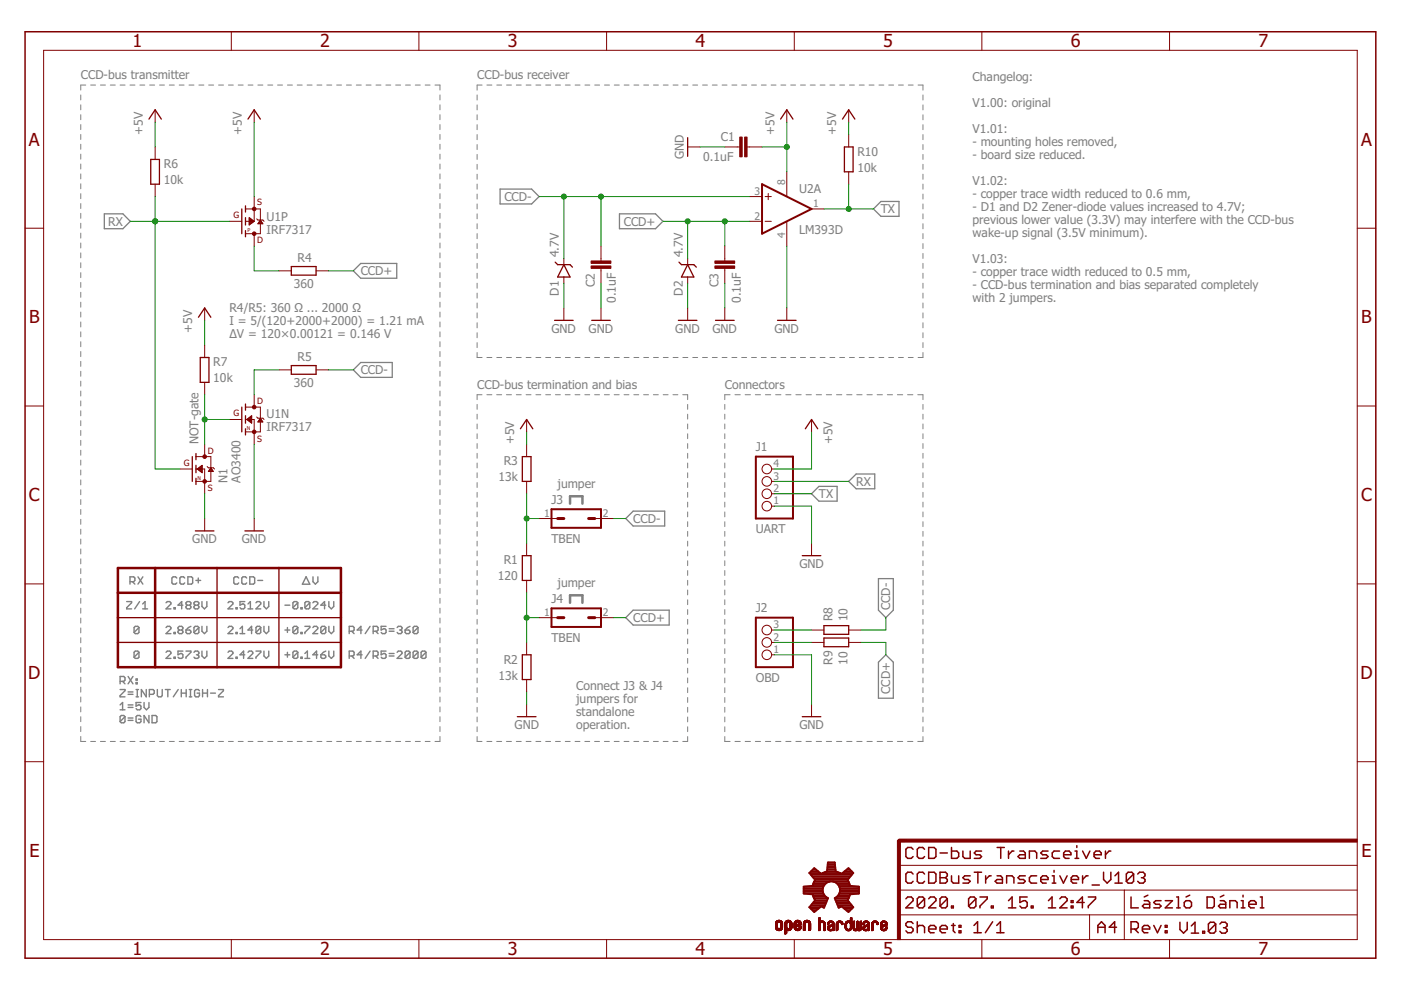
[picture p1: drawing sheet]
<svg xmlns="http://www.w3.org/2000/svg" width="297mm" height="210mm" viewBox="0 0 297 210" stroke-linecap="round" stroke-linejoin="round" font-family="sans-serif">
<defs><g id="words">
<g font-size="3.8" fill="#800000">
<text x="28.1" y="10">1</text>
<text x="67.9" y="10">2</text>
<text x="107.7" y="10">3</text>
<text x="147.5" y="10">4</text>
<text x="187.2" y="10">5</text>
<text x="227" y="10">6</text>
<text x="266.8" y="10">7</text>
<text x="6.1" y="30.9">A</text>
<text x="288.6" y="30.9">A</text>
<text x="6.2" y="68.6">B</text>
<text x="288.6" y="68.6">B</text>
<text x="6.1" y="106.3">C</text>
<text x="288.6" y="106.3">C</text>
<text x="6" y="144">D</text>
<text x="288.4" y="144">D</text>
<text x="6.2" y="181.7">E</text>
<text x="288.7" y="181.7">E</text>
<text x="28.1" y="202.5">1</text>
<text x="67.9" y="202.5">2</text>
<text x="107.7" y="202.5">3</text>
<text x="147.5" y="202.5">4</text>
<text x="187.2" y="202.5">5</text>
<text x="227" y="202.5">6</text>
<text x="266.8" y="202.5">7</text>
</g>
<g font-size="2.6" fill="#808080">
<text x="17.1" y="16.7">CCD-bus transmitter</text>
<text x="101.2" y="16.7">CCD-bus receiver</text>
<text x="206.2" y="17.3">Changelog:</text>
<text x="206.2" y="22.8">V1.00: original</text>
<text x="30.3" y="28.5" transform="rotate(-90 30.3 28.5)">+5V</text>
<text x="51.3" y="28.5" transform="rotate(-90 51.3 28.5)">+5V</text>
<text x="152.8" y="29.9">C1</text>
<text x="164.2" y="28.5" transform="rotate(-90 164.2 28.5)">+5V</text>
<text x="177.3" y="28.5" transform="rotate(-90 177.3 28.5)">+5V</text>
<text x="206.2" y="28.3">V1.01:</text>
<text x="34.7" y="35.6">R6</text>
<text x="145" y="33.7" transform="rotate(-90 145 33.7)">GND</text>
<text x="149.1" y="34.1">0.1uF</text>
<text x="181.8" y="33">R10</text>
<text x="206.2" y="31">- mounting holes removed,</text>
<text x="206.2" y="33.8">- board size reduced.</text>
<text x="34.7" y="39">10k</text>
<text x="169.4" y="41">U2A</text>
<text x="181.8" y="36.4">10k</text>
<text x="206.2" y="39.3">V1.02:</text>
<text x="22.9" y="47.8">RX</text>
<text x="56.5" y="46.8">U1P</text>
<text x="106.9" y="42.6">CCD-</text>
<text x="132.2" y="47.8">CCD+</text>
<text x="186.8" y="45.2">TX</text>
<text x="206.2" y="42">- copper trace width reduced to 0.6 mm,</text>
<text x="206.2" y="44.8">- D1 and D2 Zener-diode values increased to 4.7V;</text>
<text x="206.2" y="47.5">previous lower value (3.3V) may interfere with the CCD-bus</text>
<text x="56.5" y="49.5">IRF7317</text>
<text x="169.4" y="49.5">LM393D</text>
<text x="206.2" y="50.3">wake-up signal (3.5V minimum).</text>
<text x="63.1" y="55.6">R4</text>
<text x="76.5" y="58.3">CCD+</text>
<text x="118.5" y="54.5" transform="rotate(-90 118.5 54.5)">4.7V</text>
<text x="144.8" y="54.5" transform="rotate(-90 144.8 54.5)">4.7V</text>
<text x="206.2" y="55.8">V1.03:</text>
<text x="206.2" y="58.5">- copper trace width reduced to 0.5 mm,</text>
<text x="62.3" y="61.1">360</text>
<text x="118.5" y="62.7" transform="rotate(-90 118.5 62.7)">D1</text>
<text x="126.1" y="60.8" transform="rotate(-90 126.1 60.8)">C2</text>
<text x="130.6" y="64.3" transform="rotate(-90 130.6 64.3)">0.1uF</text>
<text x="144.8" y="62.7" transform="rotate(-90 144.8 62.7)">D2</text>
<text x="152.4" y="60.8" transform="rotate(-90 152.4 60.8)">C3</text>
<text x="157.1" y="64.3" transform="rotate(-90 157.1 64.3)">0.1uF</text>
<text x="206.2" y="61.3">- CCD-bus termination and bias separated completely</text>
<text x="206.2" y="64">with 2 jumpers.</text>
<text x="40.8" y="70.6" transform="rotate(-90 40.8 70.6)">+5V</text>
<text x="48.6" y="66.1">R4/R5: 360 Ω ... 2000 Ω</text>
<text x="48.6" y="68.9">I = 5/(120+2000+2000) = 1.21 mA</text>
<text x="48.6" y="71.6">ΔV = 120×0.00121 = 0.146 V</text>
<text x="116.9" y="70.6">GND</text>
<text x="124.8" y="70.6">GND</text>
<text x="143.2" y="70.6">GND</text>
<text x="151.1" y="70.6">GND</text>
<text x="164.2" y="70.6">GND</text>
<text x="45.2" y="77.6">R7</text>
<text x="63.1" y="76.6">R5</text>
<text x="45.2" y="81.1">10k</text>
<text x="62.3" y="82.1">360</text>
<text x="76.5" y="79.4">CCD-</text>
<text x="101.2" y="82.4">CCD-bus termination and bias</text>
<text x="153.7" y="82.4">Connectors</text>
<text x="56.5" y="88.5">U1N</text>
<text x="42.1" y="94.2" transform="rotate(-90 42.1 94.2)">NOT-gate</text>
<text x="56.5" y="91.3">IRF7317</text>
<text x="109" y="94.2" transform="rotate(-90 109 94.2)">+5V</text>
<text x="160.2" y="95.6">J1</text>
<text x="176.5" y="94.2" transform="rotate(-90 176.5 94.2)">+5V</text>
<text x="106.8" y="98.7">R3</text>
<text x="48.2" y="102.3" transform="rotate(-90 48.2 102.3)">N1</text>
<text x="51" y="102.3" transform="rotate(-90 51 102.3)">AO3400</text>
<text x="105.7" y="102.1">13k</text>
<text x="116.9" y="106.8">J3</text>
<text x="118.2" y="103.4">jumper</text>
<text x="173.6" y="105.6">TX</text>
<text x="181.5" y="103">RX</text>
<text x="134.2" y="110.9">CCD-</text>
<text x="160.2" y="113.1">UART</text>
<text x="40.8" y="115.2">GND</text>
<text x="51.3" y="115.2">GND</text>
<text x="106.8" y="119.7">R1</text>
<text x="116.9" y="115.1">TBEN</text>
<text x="105.6" y="123.1">120</text>
<text x="118.2" y="124.4">jumper</text>
<text x="169.5" y="120.4">GND</text>
<text x="116.9" y="127.8">J4</text>
<text x="134.2" y="131.9">CCD+</text>
<text x="160.2" y="129.8">J2</text>
<text x="176.5" y="131.7" transform="rotate(-90 176.5 131.7)">R8</text>
<text x="179.7" y="131.7" transform="rotate(-90 179.7 131.7)">10</text>
<text x="188.7" y="129.4" transform="rotate(-90 188.7 129.4)">CCD-</text>
<text x="116.9" y="136.1">TBEN</text>
<text x="106.8" y="140.7">R2</text>
<text x="176.5" y="140.9" transform="rotate(-90 176.5 140.9)">R9</text>
<text x="179.7" y="140.9" transform="rotate(-90 179.7 140.9)">10</text>
<text x="105.7" y="144.1">13k</text>
<text x="122.2" y="146.3">Connect J3 &amp; J4</text>
<text x="122.2" y="149.1">jumpers for</text>
<text x="160.2" y="144.6">OBD</text>
<text x="188.7" y="147.1" transform="rotate(-90 188.7 147.1)">CCD+</text>
<text x="109.1" y="154.6">GND</text>
<text x="122.2" y="151.8">standalone</text>
<text x="122.2" y="154.6">operation.</text>
<text x="169.5" y="154.6">GND</text>
</g>
<g font-size="2.2" fill="#808080">
<text x="160" y="41.3">3</text>
<text x="166.4" y="39.3" transform="rotate(-90 166.4 39.3)">8</text>
<text x="160" y="46.6">2</text>
<text x="172.4" y="43.9">1</text>
<text x="166.4" y="50.5" transform="rotate(-90 166.4 50.5)">4</text>
<text x="164" y="101.7">3</text>
<text x="164" y="99.1">4</text>
<text x="164" y="106.9">1</text>
<text x="164" y="104.3">2</text>
<text x="115.3" y="109.6">1</text>
<text x="127.8" y="109.6">2</text>
<text x="115.3" y="130.6">1</text>
<text x="127.8" y="130.6">2</text>
<text x="164" y="135.8">2</text>
<text x="164" y="133.2">3</text>
<text x="164" y="138.5">1</text>
</g>
<g font-size="1.8" fill="#800000">
<text x="49.5" y="46.3">G</text>
<text x="54.5" y="43.5">S</text>
<text x="54.5" y="51.5">D</text>
<text x="49.5" y="88.3">G</text>
<text x="54.5" y="85.7">D</text>
<text x="54.5" y="93.7">S</text>
<text x="39" y="98.8">G</text>
<text x="44" y="96.2">D</text>
<text x="44" y="104.2">S</text>
</g>
<g font-size="1.1" fill="#800000">
<text x="52.5" y="49.2">P</text>
<text x="52.4" y="91.2">N</text>
<text x="41.9" y="101.7">N</text>
</g>
</g></defs>
<g fill="none" stroke="#808080" stroke-width=".3">
<path d="M26.9 127.6h1v.2l-1 1v.3h1M27.6 123.3h.7l.3-.2v-.5l-.3-.3h-.7v1.5M28.1 123.3l.5 .5M29.3 122.3l1 1.5M29.5 133.1l-.3-.3h-.5l-.3 .3v1M29.5 138.3l-.3-.3h-.5l-.3 .3v1M29.5 133.1v1l-.3 .2h-.5l-.3-.2M29.5 138.3v1l-.3 .3h-.5l-.3-.3M29.5 133.1l-1.1 1M29.5 138.3l-1.1 1M29.6 127.6l-1 1.5M30.2 129.1h1.1"/>
<path d="M30.2 128.1l.6-.5v1.5M30.3 122.3l-1 1.5M35.2 127.8l.3-.2h.5l.2 .2v.3l-1 1h1M35.2 133.1l.3-.3h.5l.2 .3v.2l-1 1h1M35.2 138.3l.3-.3h.5l.2 .3v.3l-1 1h1M36.9 128.8h.3v.3h-.3zM36.9 134.1h.3v.2h-.3zM36.9 139.3h.3v.3h-.3zM37.5 122.6l-.3-.3h-.5l-.3 .3v1l.3 .2h.5l.3-.2M38 133.6l-.3-.3v-.2l.3-.3h.5l.3 .3v.2l-.3 .3M38 133.6l-.3 .2v.3l.3 .2h.5l.3-.2v-.3l-.3-.2M38 133.6h.5"/>
<path d="M38.8 128.3h-1.1l.8-.7v1.5M38.8 138h-1.1v.8l.6-.2h.2l.3 .2v.5l-.3 .3h-.5l-.3-.3M39.2 122.6l-.3-.3h-.5l-.3 .3v1l.3 .2h.5l.3-.2M39.4 133.6h.8l.3 .2v.3l-.3 .2h-.5l-.3-.2zM39.4 138h1.1v.3l-1.1 1v.3M39.7 128.3l-.3-.2v-.3l.3-.2h.5l.3 .2v.3l-.3 .2M39.7 128.3l-.3 .3v.2l.3 .3h.5l.3-.3v-.2l-.3-.3M39.7 128.3h.5M39.8 122.3h.8l.3 .3v1l-.3 .2h-.8zM40.5 132.8l-1.1 .8M41.1 138.3l.3-.3h.5l.3 .3v.3l-.3 .2M41.4 128.3l-.3-.2v-.3l.3-.2h.5l.3 .2v.3l-.3 .2"/>
<path d="M41.4 128.3l-.3 .3v.2l.3 .3h.5l.3-.3v-.2l-.3-.3M41.4 128.3h.5M41.5 123.1h1M41.7 138.8h.2M41.9 138.8l.3 .3v.2l-.3 .3h-.5l-.3-.3M42 122.6v1M42.2 133.1v1l-.3 .2h-.5l-.3-.2M42.2 133.1l-.3-.3h-.5l-.3 .3v1M42.2 133.1l-1.1 1M42.8 127.6v1l.5 .5 .6-.5v-1M42.8 132.8v1l.5 .5 .6-.5v-1M42.8 138v1.1l.5 .5 .6-.5v-1.1"/>
<path d="M48.3 127.8l.3-.2h.5l.3 .2v.3l-1.1 1h1.1M48.3 133.1l.3-.3h.5l.3 .3v.2l-1.1 1h1.1M48.3 138.3l.3-.3h.5l.3 .3v.3l-1.1 1h1.1M50 128.8h.3v.3h-.3zM50 134.1h.3v.2h-.3zM50 139.3h.3v.3h-.3zM50.6 122.6l-.2-.3h-.6l-.2 .3v1l.2 .2h.6l.2-.2M50.9 134.3h1M50.9 133.3l.5-.5v1.5M51.9 127.6h-1v.7l.5-.2h.2l.3 .2v.5l-.3 .3h-.5l-.2-.3M51.9 138.8h-1l.7-.8v1.6M52.3 122.6l-.3-.3h-.5l-.2 .3v1l.2 .2h.5l.3-.2"/>
<path d="M52.6 129.1h1M52.6 128.1l.5-.5v1.5M52.6 138.3l.2-.3h.5l.3 .3v.3l-1 1h1M53 122.3h.7l.3 .3v1l-.3 .2h-.7zM53.6 133.6h-1l.7-.8v1.5M54.3 127.8l.2-.2h.5l.3 .2v.3l-1 1h1M54.3 138h1v.3l-1 1v.3M54.7 123.1h1M55.3 133.1v1l-.3 .2h-.5l-.2-.2M55.3 133.1l-.3-.3h-.5l-.2 .3v1M55.3 133.1l-1 1M56 127.6v1l.5 .5 .5-.5v-1"/>
<path d="M56 132.8v1l.5 .5 .5-.5v-1M56 138v1.1l.5 .5 .5-.5v-1.1M60.4 128.3h1M60.4 133.6h1M60.4 138.8h1M60.9 133.1v1M60.9 138.3v1M63.1 127.8l-.2-.2h-.5l-.3 .2v1M63.1 127.8v1l-.2 .3h-.5l-.3-.3M63.1 133.1l-.2-.3h-.5l-.3 .3v1M63.1 138.3l-.2-.3h-.5l-.3 .3v1M63.1 133.1v1l-.2 .2h-.5l-.3-.2"/>
<path d="M63.1 138.3v1l-.2 .3h-.5l-.3-.3M63.1 127.8l-1 1M63.1 133.1l-1 1M63.1 138.3l-1 1M63.8 128.8h.3v.3h-.3zM63.8 134.1h.3v.2h-.3zM63.8 139.3h.3v.3h-.3zM64.6 132.8h1.1v.3l-1.1 1v.2M64.6 139.6h1.1M64.6 138.6l.6-.6v1.6M64.9 122.3l.8 1.6h-1.6zM65.7 127.8l-.3-.2h-.5l-.3 .2v1"/>
<path d="M65.7 127.8v1l-.3 .3h-.5l-.3-.3M65.7 127.8l-1.1 1M66.3 127.8l.3-.2h.5l.3 .2v.3l-1.1 1h1.1M66.3 133.1l.3-.3h.5l.3 .3v.2l-1.1 1h1.1M66.4 122.3v1l.5 .5 .5-.5v-1M67.4 138.8h-1.1l.8-.8v1.6M68 138.8h.8l.3 .3v.2l-.3 .3h-.5l-.3-.3zM69.1 128.3h-1.1l.8-.7v1.5M69.1 133.1l-.3-.3h-.5l-.3 .3v1M69.1 133.1v1l-.3 .2h-.5l-.3-.2M69.1 133.1l-1.1 1M69.1 138l-1.1 .8"/>
<path d="M69.7 127.6v1l.6 .5 .5-.5v-1M69.7 132.8v1l.6 .5 .5-.5v-1M69.7 138v1.1l.6 .5 .5-.5v-1.1M74 133.8h.8l.3-.2v-.5l-.3-.3h-.8v1.5M74 139.1h.8l.3-.3v-.5l-.3-.3h-.8v1.6M74.6 133.8l.5 .5M74.6 139.1l.5 .5M76.8 133.6h-1.1l.8-.8v1.5M76.8 138.8h-1.1l.8-.8v1.6M78.5 132.8l-1.1 1.5M78.5 138l-1.1 1.6M79.1 133.8h.8l.3-.2v-.5l-.3-.3h-.8v1.5"/>
<path d="M79.1 139.1h.8l.3-.3v-.5l-.3-.3h-.8v1.6M79.7 133.8l.5 .5M79.7 139.1l.5 .5M81.9 132.8h-1.1v.8l.5-.3h.3l.3 .3v.5l-.3 .2h-.5l-.3-.2M81.9 138h-1.1v.8l.5-.2h.3l.3 .2v.5l-.3 .3h-.5l-.3-.3M82.5 133.8h1M82.5 133.3h1M82.5 138.6h1M82.5 139.1h1M84.2 133.1l.3-.3h.5l.2 .3v.2l-.2 .3M84.2 138.3l.3-.3h.5l.2 .3v.3l-1 1h1M84.7 133.6h.3"/>
<path d="M85 133.6l.2 .2v.3l-.2 .2h-.5l-.3-.2M85.9 133.6h.8l.2 .2v.3l-.2 .2h-.6l-.2-.2zM86.9 132.8l-.5 .3-.5 .5M86.9 138.3l-.2-.3h-.6l-.2 .3v1M86.9 138.3v1l-.2 .3h-.6l-.2-.3M86.9 138.3l-1 1M88.6 133.1l-.2-.3h-.6l-.2 .3v1M88.6 133.1v1l-.2 .2h-.6l-.2-.2M88.6 138.3l-.2-.3h-.6l-.2 .3v1M88.6 138.3v1l-.2 .3h-.6l-.2-.3M88.6 133.1l-1 1M88.6 138.3l-1 1"/>
<path d="M90.3 138.3l-.2-.3h-.6l-.2 .3v1M90.3 138.3v1l-.2 .3h-.6l-.2-.3M90.3 138.3l-1 1M25.5 144.5h.7l.3-.3v-.5l-.3-.3h-.7v1.6M25.5 146.2h1v.3l-1 1v.2h1M25.5 149.5l.5-.6v1.6M25.5 150.5h1M26 144.5l.5 .5M26.5 152l-.3-.3h-.5l-.2 .3v1M26.5 152v1l-.3 .2h-.5l-.2-.2M26.5 152l-1 1M27.2 143.4l1 1.6"/>
<path d="M27.2 147.2h1M27.2 146.7h1M27.2 150h1M27.2 149.5h1M27.2 152.7h1M27.2 152.2h1M28.2 143.4l-1 1.6M28.9 144h.2v.2h-.2zM28.9 144.7h.2v.3h-.2zM28.9 146.2h.5M28.9 147.7h.5M29.1 146.2v1.5"/>
<path d="M29.9 148.9h-1v.8l.5-.2h.2l.3 .2v.5l-.3 .3h-.5l-.2-.3M29.9 152l-.3-.3h-.5l-.2 .3v1l.2 .2h.5l.3-.2v-.5h-.5M30.5 148.9v1.1l.6 .5 .5-.5v-1.1M31 146.2v1.5l-1-1.5v1.5M31.6 151.7v1.5l-1.1-1.5v1.5M31.7 147.2h.7l.3-.2v-.5l-.3-.3h-.7v1.5M32.2 151.7h.8l.3 .3v1l-.3 .2h-.8zM33.4 146.2v1.3l.2 .2h.5l.3-.2v-1.3M35.1 146.2h1M35.6 146.2v1.5M37.8 146.2l-1.1 1.5M38.4 146.2v1.5"/>
<path d="M38.4 147h1.1M39.5 146.2v1.5M40.1 146.2h.6M40.1 147.7h.6M40.4 146.2v1.5M42.3 146.5l-.3-.3h-.5l-.2 .3v1l.2 .2h.5l.3-.2v-.5h-.5M42.9 147h1.1M42.9 146.2v1.5M44 146.2v1.5M44.6 147h1.1M46.3 146.2h1.1v.3l-1.1 1v.2h1.1"/>
</g>
<g fill="none" stroke="#808080" stroke-width=".21">
<path d="M18.2 18h-1.1v1.1M19.2 18h1.1M21.3 18h1.1M23.4 18h1M25.5 18h1M27.6 18h1M29.7 18h1M31.7 18h1.1M33.8 18h1.1M35.9 18h1.1M38 18h1M40.1 18h1"/>
<path d="M42.2 18h1M44.2 18h1.1M46.3 18h1.1M48.4 18h1.1M50.5 18h1.1M52.6 18h1M54.7 18h1M56.8 18h1M58.8 18h1.1M60.9 18h1.1M63 18h1.1M65.1 18h1.1"/>
<path d="M67.2 18h1M69.3 18h1M71.4 18h1M73.4 18h1.1M75.5 18h1.1M77.6 18h1.1M79.7 18h1.1M81.8 18h1M83.9 18h1M86 18h1M88.1 18h1M90.1 18h1.1"/>
<path d="M92.2 18h1.1v1.1M102.2 18h-1v1.1M103.2 18h1.1M105.3 18h1.1M107.4 18h1M109.5 18h1M111.5 18h1.1M113.6 18h1.1M115.7 18h1.1M117.8 18h1M119.9 18h1M121.9 18h1.1"/>
<path d="M124 18h1.1M126.1 18h1M128.2 18h1M130.2 18h1.1M132.3 18h1.1M134.4 18h1M136.5 18h1M138.6 18h1M140.6 18h1.1M142.7 18h1.1M144.8 18h1M146.9 18h1"/>
<path d="M148.9 18h1.1M151 18h1.1M153.1 18h1M155.2 18h1M157.2 18h1.1M159.3 18h1.1M161.4 18h1.1M163.5 18h1M165.6 18h1M167.6 18h1.1M169.7 18h1.1M171.8 18h1"/>
<path d="M173.9 18h1M176 18h1M178 18h1.1M180.1 18h1M182.2 18h1M184.3 18h1M186.4 18h1M188.4 18h1.1M190.5 18h1M192.6 18h1M194.6 18h1.1v1.1M17.1 20.1v1.1"/>
<path d="M17.1 22.2v1.1M17.1 24.3v1.1M17.1 26.4v1.1M17.1 28.5v1.1M17.1 30.6v1M17.1 32.7v1M17.1 34.8v1M17.1 36.9v1M17.1 39v1M93.3 20.1v1.1M93.3 22.2v1.1M93.3 24.3v1.1"/>
<path d="M93.3 26.4v1.1M93.3 28.5v1.1M93.3 30.6v1M93.3 32.7v1M93.3 34.8v1M93.3 36.9v1M93.3 39v1M101.2 20.1v1.1M101.2 22.2v1.1M101.2 24.3v1.1M101.2 26.4v1.1M101.2 28.5v1.1"/>
<path d="M101.2 30.6v1.1M101.2 32.7v1.1M101.2 34.8v1.1M101.2 36.9v1.1M101.2 39v1.1M195.7 20.1v1.1M195.7 22.2v1.1M195.7 24.3v1.1M195.7 26.4v1.1M195.7 28.5v1.1M195.7 30.6v1.1M195.7 32.7v1.1"/>
<path d="M195.7 34.8v1.1M195.7 36.9v1.1M195.7 39v1.1M17.1 41.1v1M17.1 43.2v1M17.1 45.2v1.1M17.1 47.3v1.1M17.1 49.4v1.1M17.1 51.5v1.1M17.1 53.6v1.1M17.1 55.7v1.1M17.1 57.8v1.1"/>
<path d="M17.1 59.9v1M93.3 41.1v1M93.3 43.2v1M93.3 45.2v1.1M93.3 47.3v1.1M93.3 49.4v1.1M93.3 51.5v1.1M93.3 53.6v1.1M93.3 55.7v1.1M93.3 57.8v1.1M93.3 59.9v1M101.2 41.1v1.1"/>
<path d="M101.2 43.2v1.1M101.2 45.3v1.1M101.2 47.4v1.1M101.2 49.5v1.1M101.2 51.6v1.1M101.2 53.7v1.1M101.2 55.8v1.1M101.2 57.9v1.1M195.7 41.1v1.1M195.7 43.2v1.1M195.7 45.3v1.1M195.7 47.4v1.1"/>
<path d="M195.7 49.5v1.1M195.7 51.6v1.1M195.7 53.7v1.1M195.7 55.8v1.1M195.7 57.9v1.1M17.1 62v1M17.1 64.1v1M17.1 66.2v1M17.1 68.3v1M17.1 70.4v1M17.1 72.5v1M17.1 74.5v1.1"/>
<path d="M17.1 76.6v1.1M17.1 78.7v1.1M93.3 62v1M93.3 64.1v1M93.3 66.2v1M93.3 68.3v1M93.3 70.4v1M93.3 72.5v1M93.3 74.5v1.1M93.3 76.6v1.1M93.3 78.7v1.1M101.2 60v1.1"/>
<path d="M101.2 62.1v1.1M101.2 64.2v1.1M101.2 66.3v1.1M101.2 68.4v1.1M101.2 70.5v1.1M101.2 72.6v1.1M101.2 74.7v1.1h1M103.2 75.8h1.1M105.3 75.8h1.1M107.4 75.8h1M109.5 75.8h1M111.5 75.8h1.1"/>
<path d="M113.6 75.8h1.1M115.7 75.8h1.1M117.8 75.8h1M119.9 75.8h1M121.9 75.8h1.1M124 75.8h1.1M126.1 75.8h1M128.2 75.8h1M130.2 75.8h1.1M132.3 75.8h1.1M134.4 75.8h1M136.5 75.8h1"/>
<path d="M138.6 75.8h1M140.6 75.8h1.1M142.7 75.8h1.1M144.8 75.8h1M146.9 75.8h1M148.9 75.8h1.1M151 75.8h1.1M153.1 75.8h1M155.2 75.8h1M157.2 75.8h1.1M159.3 75.8h1.1M161.4 75.8h1.1"/>
<path d="M163.5 75.8h1M165.6 75.8h1M167.6 75.8h1.1M169.7 75.8h1.1M171.8 75.8h1M173.9 75.8h1M176 75.8h1M178 75.8h1.1M180.1 75.8h1M182.2 75.8h1M184.3 75.8h1M186.4 75.8h1"/>
<path d="M188.4 75.8h1.1M190.5 75.8h1M192.6 75.8h1M195.7 60v1.1M195.7 62.1v1.1M195.7 64.2v1.1M195.7 66.3v1.1M195.7 68.4v1.1M195.7 70.5v1.1M195.7 72.6v1.1M195.7 74.7v1.1h-1.1M17.1 80.8v1.1"/>
<path d="M17.1 82.9v1.1M17.1 85v1.1M17.1 87.1v1.1M17.1 89.2v1.1M17.1 91.3v1M17.1 93.4v1M17.1 95.5v1M17.1 97.6v1M17.1 99.7v1M93.3 80.8v1.1M93.3 82.9v1.1M93.3 85v1.1"/>
<path d="M93.3 87.1v1.1M93.3 89.2v1.1M93.3 91.3v1M93.3 93.4v1M93.3 95.5v1M93.3 97.6v1M93.3 99.7v1M101.2 85.7v1.1M101.2 87.8v1.1M101.2 89.9v1M101.2 92v1M101.2 94v1.1"/>
<path d="M101.2 96.1v1.1M101.2 98.2v1M102.2 83.7h-1v1M103.2 83.7h1.1M105.3 83.7h1.1M107.4 83.7h1M109.5 83.7h1M111.5 83.7h1.1M113.6 83.7h1.1M115.7 83.7h1M117.8 83.7h1M119.8 83.7h1.1"/>
<path d="M121.9 83.7h1.1M124 83.7h1M126.1 83.7h1M128.1 83.7h1.1M130.2 83.7h1.1M132.3 83.7h1M134.4 83.7h1M136.5 83.7h1M138.5 83.7h1.1M140.6 83.7h1M142.7 83.7h1M144.8 83.7h1v1"/>
<path d="M145.8 85.7v1.1M145.8 87.8v1.1M145.8 89.9v1M145.8 92v1M145.8 94v1.1M145.8 96.1v1.1M145.8 98.2v1M153.7 85.7v1.1M153.7 87.8v1.1M153.7 89.9v1M153.7 92v1M153.7 94v1.1"/>
<path d="M153.7 96.1v1.1M153.7 98.2v1M154.8 83.7h-1.1v1M155.8 83.7h1.2M158 83.7h1.1M160.1 83.7h1.1M162.3 83.7h1.1M164.4 83.7h1.2M166.6 83.7h1.1M168.7 83.7h1.2M170.9 83.7h1.1M173.1 83.7h1.1"/>
<path d="M175.2 83.7h1.1M177.4 83.7h1.1M179.5 83.7h1.1M181.7 83.7h1.1M183.8 83.7h1.1M186 83.7h1.1M188.1 83.7h1.1M190.3 83.7h1.1M192.4 83.7h1.1M194.6 83.7h1.1v1M195.7 85.7v1.1M195.7 87.8v1.1"/>
<path d="M195.7 89.9v1M195.7 92v1M195.7 94v1.1M195.7 96.1v1.1M195.7 98.2v1M17.1 101.7v1.1M17.1 103.8v1.1M17.1 105.9v1.1M17.1 108v1.1M17.1 110.1v1.1M17.1 112.2v1.1M17.1 114.3v1.1"/>
<path d="M17.1 116.4v1.1M17.1 118.5v1M93.3 101.7v1.1M93.3 103.8v1.1M93.3 105.9v1.1M93.3 108v1.1M93.3 110.1v1.1M93.3 112.2v1.1M93.3 114.3v1.1M93.3 116.4v1.1M93.3 118.5v1M101.2 100.2v1.1"/>
<path d="M101.2 102.3v1.1M101.2 104.4v1M101.2 106.5v1M101.2 108.5v1.1M101.2 110.6v1.1M101.2 112.7v1M101.2 114.7v1.1M101.2 116.8v1.1M101.2 118.9v1M145.8 100.2v1.1M145.8 102.3v1.1M145.8 104.4v1"/>
<path d="M145.8 106.5v1M145.8 108.5v1.1M145.8 110.6v1.1M145.8 112.7v1M145.8 114.7v1.1M145.8 116.8v1.1M145.8 118.9v1M153.7 100.2v1.1M153.7 102.3v1.1M153.7 104.4v1M153.7 106.5v1M153.7 108.5v1.1"/>
<path d="M153.7 110.6v1.1M153.7 112.7v1M153.7 114.7v1.1M153.7 116.8v1.1M153.7 118.9v1M195.7 100.2v1.1M195.7 102.3v1.1M195.7 104.4v1M195.7 106.5v1M195.7 108.5v1.1M195.7 110.6v1.1M195.7 112.7v1"/>
<path d="M195.7 114.7v1.1M195.7 116.8v1.1M195.7 118.9v1M17.1 120.6v1M17.1 122.7v1M17.1 124.8v1M17.1 126.9v1M17.1 128.9v1.1M17.1 131v1.1M17.1 133.1v1.1M17.1 135.2v1.1M17.1 137.3v1.1"/>
<path d="M17.1 139.4v1.1M93.3 120.6v1M93.3 122.7v1M93.3 124.8v1M93.3 126.9v1M93.3 128.9v1.1M93.3 131v1.1M93.3 133.1v1.1M93.3 135.2v1.1M93.3 137.3v1.1M93.3 139.4v1.1M101.2 121v1"/>
<path d="M101.2 123v1.1M101.2 125.1v1M101.2 127.2v1M101.2 129.2v1.1M101.2 131.3v1.1M101.2 133.4v1M101.2 135.5v1M101.2 137.5v1.1M101.2 139.6v1M145.8 121v1M145.8 123v1.1M145.8 125.1v1"/>
<path d="M145.8 127.2v1M145.8 129.2v1.1M145.8 131.3v1.1M145.8 133.4v1M145.8 135.5v1M145.8 137.5v1.1M145.8 139.6v1M153.7 121v1M153.7 123v1.1M153.7 125.1v1M153.7 127.2v1M153.7 129.2v1.1"/>
<path d="M153.7 131.3v1.1M153.7 133.4v1M153.7 135.5v1M153.7 137.5v1.1M153.7 139.6v1M195.7 121v1M195.7 123v1.1M195.7 125.1v1M195.7 127.2v1M195.7 129.2v1.1M195.7 131.3v1.1M195.7 133.4v1"/>
<path d="M195.7 135.5v1M195.7 137.5v1.1M195.7 139.6v1M17.1 141.5v1.1M17.1 143.6v1.1M17.1 145.7v1M17.1 147.8v1M17.1 149.9v1M17.1 152v1M17.1 154.1v1M17.1 156.1v1.1h1.1M19.2 157.2h1.1"/>
<path d="M21.3 157.2h1.1M23.4 157.2h1M25.5 157.2h1M27.6 157.2h1M29.7 157.2h1M31.7 157.2h1.1M33.8 157.2h1.1M35.9 157.2h1.1M38 157.2h1M40.1 157.2h1M42.2 157.2h1M44.2 157.2h1.1"/>
<path d="M46.3 157.2h1.1M48.4 157.2h1.1M50.5 157.2h1.1M52.6 157.2h1M54.7 157.2h1M56.8 157.2h1M58.8 157.2h1.1M60.9 157.2h1.1M63 157.2h1.1M65.1 157.2h1.1M67.2 157.2h1M69.3 157.2h1"/>
<path d="M71.4 157.2h1M73.4 157.2h1.1M75.5 157.2h1.1M77.6 157.2h1.1M79.7 157.2h1.1M81.8 157.2h1M83.9 157.2h1M86 157.2h1M88.1 157.2h1M90.1 157.2h1.1M93.3 141.5v1.1M93.3 143.6v1.1"/>
<path d="M93.3 145.7v1M93.3 147.8v1M93.3 149.9v1M93.3 152v1M93.3 154.1v1M93.3 156.1v1.1h-1.1M101.2 156.2v1h1M101.2 141.7v1M101.2 143.7v1.1M101.2 145.8v1.1M101.2 147.9v1M101.2 150v1"/>
<path d="M101.2 152v1.1M101.2 154.1v1M103.2 157.2h1.1M105.3 157.2h1.1M107.4 157.2h1M109.5 157.2h1M111.5 157.2h1.1M113.6 157.2h1.1M115.7 157.2h1M117.8 157.2h1M119.8 157.2h1.1M121.9 157.2h1.1"/>
<path d="M124 157.2h1M126.1 157.2h1M128.1 157.2h1.1M130.2 157.2h1.1M132.3 157.2h1M134.4 157.2h1M136.5 157.2h1M138.5 157.2h1.1M140.6 157.2h1M142.7 157.2h1M145.8 156.2v1h-1M145.8 141.7v1"/>
<path d="M145.8 143.7v1.1M145.8 145.8v1.1M145.8 147.9v1M145.8 150v1M145.8 152v1.1M145.8 154.1v1M153.7 156.2v1h1.1M153.7 141.7v1M153.7 143.7v1.1M153.7 145.8v1.1M153.7 147.9v1M153.7 150v1"/>
<path d="M153.7 152v1.1M153.7 154.1v1M155.8 157.2h1.2M158 157.2h1.1M160.1 157.2h1.1M162.3 157.2h1.1M164.4 157.2h1.2M166.6 157.2h1.1M168.7 157.2h1.2M170.9 157.2h1.1M173.1 157.2h1.1M175.2 157.2h1.1"/>
<path d="M177.4 157.2h1.1M179.5 157.2h1.1M181.7 157.2h1.1M183.8 157.2h1.1M186 157.2h1.1M188.1 157.2h1.1M190.3 157.2h1.1M192.4 157.2h1.1M195.7 156.2v1h-1.1M195.7 141.7v1M195.7 143.7v1.1M195.7 145.8v1.1"/>
<path d="M195.7 147.9v1M195.7 150v1M195.7 152v1.1M195.7 154.1v1"/>
</g>
<path d="M120.9 106.8v-1.6h2.6v1.6M120.9 127.8v-1.6h2.6v1.6" fill="none" stroke="#808080" stroke-width=".53"/>
<path d="M22.1 45.3h4l1.5 1.6-1.5 1.6h-4zM76.5 55.9h7.6v3.1h-7.6l-1.6-1.6zM106 40.1h6.7l1.6 1.6-1.6 1.5h-6.7zM131.3 45.3h7.7l1.5 1.6-1.5 1.6h-7.7zM185.2 44.3l1.6-1.6h3.8v3.2h-3.8zM74.9 78.4l1.6-1.5h6.7v3.1h-6.7zM132.7 109.9l1.5-1.5h6.7v3.1h-6.7zM173.6 103.1h3.9v3.2h-3.9l-1.5-1.6zM179.9 102.1l1.6-1.6h4v3.1h-4zM134.2 129.4h7.7v3.1h-7.7l-1.5-1.5zM186.2 122.7h3.2v6.7l-1.6 1.6-1.6-1.6zM187.8 138.8l1.6 1.6v7.6h-3.2v-7.6z" fill="none" stroke="#808080" stroke-width=".28"/>
<path d="M25 120.4h47.3v21.1h-47.3zM25 125.7h47.3M32.9 120.4v21.1" fill="none" stroke="#800000" stroke-width=".53"/>
<g fill="none" stroke="#800000" stroke-width=".28">
<path d="M31.6 25.3l1.3-2 1.3 2M32 33.8h1.8v5.3h-1.8zM52.6 25.3l1.3-2 1.3 2M145.8 29.2v3.9M165.5 25.3l1.3-2 1.3 2M178.6 25.3l1.3-2 1.4 2M179 31.2h1.9v5.2h-1.9zM51.3 44.3v5.3M52 43.6v1.4M52 46.1v1.6M52 48.9v1.3M61.8 56.5h5.2v1.8h-5.2z"/>
<path d="M117.7 55.6l.5 .5h2.7l.5 .5M119.5 56.1l1.4 2.6h-2.7zM144 55.6l.5 .5h2.6l.5 .5M145.8 56.1l1.3 2.6h-2.6zM42.1 67.3l1.3-2 1.3 2M42.5 75.8h1.8v5.3h-1.8zM61.8 77.5h5.2v1.9h-5.2zM117.6 67.9h3.9M125.5 67.9h3.9M143.8 67.9h4M151.7 67.9h4M164.8 67.9h4"/>
<path d="M40.8 96.8v5.3M41.6 96.2v1.3M41.6 98.7v1.5M51.3 86.3v5.3M52 85.7v1.3M52 88.1v1.6M52 90.9v1.3M110.3 90.9l1.4-2 1.3 2M110.7 96.8h1.9v5.3h-1.9zM170.8 90.9l1.3-2 1.3 2M41.4 112.6h4M41.6 101.4v1.3"/>
<path d="M51.9 112.6h4M110.7 117.8h1.9v5.3h-1.9zM170.1 117.8h3.9M25 131h47.3M25 136.2h47.3M46 120.4v21.1M59.1 120.4v21.1M110.7 138.8h1.9v5.3h-1.9zM174.7 132.7h5.2v1.8h-5.2zM174.7 135.3h5.2v1.8h-5.2zM109.7 152h3.9M170.1 152h3.9"/>
</g>
<g fill="none" stroke="#800000" stroke-width=".21">
<path d="M9.2 10.7h278.6v188.5h-278.6zM49 6.7v4M88.8 6.7v4M128.6 6.7v4M168.4 6.7v4M208.2 6.7v4M248 6.7v4M32.9 23.3v2.6M32.9 31.2v2.6M32.9 39.1v2.6M53.9 23.3v2.6M145.8 31.2h2.6"/>
<path d="M153.7 31.2h3.1M158.4 31.2h3.2M166.8 23.3v2.6M166.8 36.4v5.3M179.9 23.3v2.6M179.9 28.5v2.7M179.9 36.4v2.7M5.3 48.4h3.9M48.6 46.9h2.7M52 46.9h1.9M52 44.3h3.2v2.4M52.8 46.6h.7"/>
<path d="M52.8 47.4h.5M52.8 47.3h.6M52.8 47.1h.8M52.8 47h1M52.8 46.8h.9M52.8 46.1l1.1 .8-1.1 .8zM52.8 47.6h.1M52.8 47.5h.3M52.8 46.5h.5M52.8 46.4h.4M52.8 46.2h.2M53.9 41.7v5.2"/>
<path d="M53.9 49.6v2.6M54.4 46.4l.3 .3h1l.3 .2M54.7 47.4h1M54.8 47.3h.8M54.9 47.1h.6M55 47h.4M55.1 46.9h.3M55.1 46.8h.2M55.2 47.5v2.1h-3.2M55.2 46.7l.5 .8h-1zM59.1 57.4h2.7M67 57.4h2.6"/>
<path d="M119.5 54.8v1.3M119.5 58.7v1.3M127.4 52.2v3.1M127.4 56.9v3.1M145.8 54.8v1.3M145.8 58.7v1.3M153.7 52.2v3.1M153.7 56.9v3.1M158.9 41.7h2.7M158.9 46.9h2.7M162.2 41.7h1.3M162.2 46.9h1.3"/>
<path d="M162.9 41v1.3M166.8 46.9v5.3M172.1 44.3h2.6M287.8 48.4h3.9M43.4 65.3v2.6M43.4 73.2v2.6M59.1 78.4h2.7M67 78.4h2.6M119.5 65.3v2.6M127.4 65.3v2.6M145.8 65.3v2.6M153.7 65.3v2.6"/>
<path d="M166.8 65.3v2.6M5.3 86.1h3.9M38.1 99.4h2.7M41.6 99.4h1.8v5.3M41.6 96.8h3.1v2.4M41.8 99.4l1.1-.7v1.5zM42 99.3h.9M42 99.6h.9M42.1 99.2h.8M42.2 99.7h.7M42.3 99.1h.6M42.4 99.8h.5"/>
<path d="M42.5 99h.4M42.5 100h.4M42.6 98.8h.3M42.8 98.7h.1M43.4 81.1v2.6M43.4 94.2v2.6M43.9 98.9l.3 .3h1l.3 .2M44.3 99.8h.8M44.3 99.7h.8M44.4 99.6h.6M44.5 99.5h.4M44.6 99.3h.2"/>
<path d="M44.7 99.2h.1M44.7 100v2.1h-3.1M44.7 99.2l.5 .8h-1zM48.6 88.9h2.7M52 88.9h1.9v5.3M52 86.3h3.2v2.4M52.3 88.9l1.1-.8v1.6zM52.4 88.9h1M52.4 89h1M52.5 88.8h.9M52.6 89.2h.8M52.7 88.6h.7"/>
<path d="M52.8 89.3h.6M52.9 88.5h.5M52.9 89.4h.5M53 88.4h.4M53.1 89.5h.3M53.2 88.3h.2M53.3 89.6h.1M53.9 83.7v2.6M54.4 88.4l.3 .3h1l.3 .2M54.7 89.4h1M54.8 89.3h.8M54.9 89.2h.6"/>
<path d="M55 89h.4M55.1 88.9h.3M55.1 88.8h.2M55.2 89.5v2.1h-3.2M55.2 88.7l.5 .8h-1zM111.7 88.9v2.7M111.7 94.2v2.6M163.6 99.4h.6M172.1 88.9v2.7M287.8 86.1h3.9M42.7 100.1h.2M42.8 100.2h.1"/>
<path d="M43.4 109.9v2.7M53.9 109.9v2.7M111.7 102.1v2.6M111.7 115.2v2.6M114.3 109.9h3.9M126.1 109.9h3.9M163.6 102.1h.6M163.6 107.3h.6M163.6 104.7h.6M172.1 115.2v2.6M5.3 123.8h3.9M111.7 123.1v2.6"/>
<path d="M111.7 136.2v2.6M114.3 131h3.9M126.1 131h3.9M163.6 138.8h.6M163.6 136.2h.6M163.6 133.6h.6M172.1 136.2h2.6M172.1 133.6h2.6M179.9 136.2h2.7M179.9 133.6h2.7M287.8 123.8h3.9M111.7 144.1v2.6"/>
<path d="M111.7 149.3v2.7M172.1 149.3v2.7M5.3 161.5h3.9M287.8 161.5h3.9M49 199.2v4M88.8 199.2v4M128.6 199.2v4M164.4 196.7h.5M164.4 196.6l.4 .1M164.4 196.6h.4M164.4 196.5h.4M164.4 196.4h.4"/>
<path d="M164.4 196.3h.4M164.4 196.2h.4M164.4 196.1h.4M164.4 196h.4M164.4 195.9h.4M164.4 195.8h.4M164.4 196.8h.6M164.4 196.7l.5 .1M164.4 195.7h.5M164.5 196.8l.5 .1M164.5 195.6h1.4M164.5 196.9h1.4"/>
<path d="M164.5 195.5h1.3M164.6 195.4h1.2M164.6 197.1h1.2M164.6 197.1h1.1M164.6 195.3h1.1M164.7 197.2h1M164.7 195.3h1M164.7 195.2h.9M164.8 197.2h.8M164.8 195.2h.7M164.9 195.7l-.5 .1M164.9 197.3h.5"/>
<path d="M164.9 195.6l-.5 .1M165 195.1h.4M165 195.6h-.6M165 197.3h.3M165.4 195.6h.5M165.4 196.8h.5M165.5 195.7h.4M165.5 196.7h.4M165.5 195.8h.4M165.5 196.6h.4M165.5 196.5h.4M165.5 196.4h.4"/>
<path d="M165.5 196.3h.4M165.5 196.2h.4M165.5 196.1h.4M165.5 196h.4M165.5 195.9h.4M165.8 197h-1.3M165.9 196.8l-.6 .1M165.9 196.7h-.4M166.4 197.8h.4M166.4 197.7h.4M166.4 197.6h.4M166.4 197.5h.4"/>
<path d="M166.4 197.4h.4M166.4 197.3h.4M166.4 196.9h1.4M166.4 196.8l.6 .1M166.4 196.8h.5M166.4 196.7l.5 .1M166.4 196.7h.4M166.4 196.6h.4M166.4 196.5h.4M166.4 196.4h.4M166.4 196.3h.4M166.4 196.2h.4"/>
<path d="M166.4 196.1h.4M166.4 196h.4M166.4 195.9h.4M166.4 195.8h.4M166.4 198h.2M166.5 195.6h.5M166.5 195.5h1.3M166.6 195.4h1.1M166.6 195.3h1.1M166.7 195.3h.9M166.7 198h-.3M166.7 195.2h.9"/>
<path d="M166.8 197.9h-.4M166.8 197.8l-.4 .1M166.8 195.7l-.4 .1M166.8 195.2h.7M166.9 195.7h-.5M166.9 195.6l-.5 .1M167 195.1h.3M167 197.3h.3M167.3 196.9h.6M167.3 195.6h.6M167.4 195.6h.5M167.4 197.3h-1"/>
<path d="M167.4 196.8h.5M167.4 195.7h.5M167.5 195.7h.4M167.5 196.6h.4M167.5 195.8h.4M167.5 196.5h.4M167.5 196.4h.4M167.5 196.3h.4M167.5 196.2h.4M167.5 196.1h.4M167.5 196h.4M167.5 195.9h.4"/>
<path d="M167.6 197.2l-1.2 .1M167.6 197.2h-1.2M167.7 197.1h-1.3M167.8 197h-1.4M167.8 195.5l-1.3 .1M167.9 196.8h-.5M167.9 196.7h-.5M168.4 196.7h.4M168.4 196.6l.4 .1M168.4 196l.4 .1M168.4 196h.3M168.4 195.9h.3"/>
<path d="M168.4 195.8h.4M168.4 195.7h.4M168.4 196.8l.6 .1M168.4 196.8h.5M168.4 196.7l.4 .1M168.4 199.2v4M168.4 196.9h1.4M168.5 197h1.3M168.5 195.5h1.3M168.5 197h1.2M168.6 197.1h1.1M168.6 195.4h1.1"/>
<path d="M168.6 195.3h1.1M168.6 195.3h1M168.7 197.2h.9M168.7 195.2h.8M168.7 197.2h.8M168.8 195.9h-.4M168.8 195.8l-.4 .1M168.8 196.6h-.4M168.8 195.2h.6M168.8 195.7h-.4M168.9 197.3h.5M168.9 195.6l-.5 .1"/>
<path d="M168.9 196.5l-.5 .1M169 195.6h-.6M169 195.1h.3M169 197.3h.2M169 196.5h-.6M169 196h.9M169.1 196h.8M169.1 196.4h-.7M169.2 195.9h.7M169.3 196.4h-.9M169.3 196.9h.5M169.3 195.6h.5"/>
<path d="M169.4 196.8h.4M169.4 196.3h-1M169.4 195.9h.5M169.4 195.6l.5 .1M169.4 195.7h.5M169.4 196.8h.5M169.4 196.7h.5M169.4 195.8h.5M169.5 196.6h.4M169.5 196.5h.4M169.5 196.3h-1.1M169.6 196.4h.3"/>
<path d="M169.6 196.2h-1.2M169.7 196.4h.1M169.7 196.2h-1.3M169.8 195.5l-1.4 .1M169.8 196.1h-1.4M169.9 196.1h-1M170.3 197.1h.5M170.3 197h.5M170.3 196.9h.5M170.3 196.8h.5M170.3 196.7h.5M170.3 196.6h.5"/>
<path d="M170.3 196.5h.5M170.3 196.4h.5M170.3 196.3h.5M170.3 196.2h.5M170.3 196.1h.5M170.3 196h.5M170.3 195.9h.5M170.3 195.8h.5M170.4 197.3h.1M170.4 195.5h1.4M170.5 195.4l1.2 .1M170.5 195.4h1.2"/>
<path d="M170.5 195.3h1.2M170.6 195.3h1M170.7 197.2h-.4M170.7 195.2h.8M170.8 197.1h-.5M170.8 195.2h.6M170.8 195.7l-.5 .1M170.8 195.7h-.4M170.9 195.6l-.5 .1M170.9 195.6h-.5M170.9 195.1h.4M171.3 195.6h.5"/>
<path d="M171.4 195.7h.5M171.4 197.2h.4M171.4 197.1h.5M171.4 197h.5M171.4 196.9h.5M171.4 196.8h.5M171.4 196.7h.5M171.4 196.6h.5M171.4 196.5h.5M171.4 196.4h.5M171.4 196.3h.5M171.4 196.2h.5"/>
<path d="M171.4 196.1h.5M171.4 196h.5M171.4 195.9h.5M171.4 195.8h.5M171.5 197.3h.1M171.8 195.5l-1.4 .1M171.9 197.2h-.5M171.9 197.1h-.5M173.6 194.7h.3M173.6 197.3h.1M173.6 197.2h.3M173.6 197.1h.3"/>
<path d="M173.6 197h.3M173.6 196.9h.3M173.6 196.8h.3M173.6 196.7h.3M173.6 196.6h.3M173.6 196.5h.3M173.6 196.4h.3M173.6 196.3h.3M173.6 196.2h.3M173.6 196.1h.3M173.6 196h.3M173.6 195.9h.3"/>
<path d="M173.6 195.8h.3M173.6 195.7h.4M173.6 195.6h1.3M173.6 195.5h1.2M173.6 195.4l1.2 .1M173.6 195.4h1.1M173.6 195.3h1M173.6 195.3h.3M173.6 195.2h.3M173.6 195.1h.3M173.6 195h.3M173.6 194.9h.3"/>
<path d="M173.6 194.8h.3M173.6 194.6h.3M173.7 194.6h.2M173.8 197.3h-.2M173.9 197.2l-.3 .1M174 195.7l-.4 .1M174.1 195.6l-.5 .1M174.1 195.3h.4M174.2 195.6h-.6M174.4 195.6h.5M174.5 195.6h.4M174.6 195.7h.3"/>
<path d="M174.6 195.8h.4M174.7 195.8h.3M174.7 197.3h.1M174.7 197.2h.3M174.7 197.1h.3M174.7 197h.3M174.7 196.9h.3M174.7 196.8h.3M174.7 196.7h.3M174.7 196.6h.3M174.7 196.5h.3M174.7 196.4h.3"/>
<path d="M174.7 196.3h.3M174.7 196.2h.3M174.7 196.1h.3M174.7 196h.3M174.7 195.9h.3M174.9 197.3h-.2M175 197.2l-.3 .1M175.5 196.9h.3M175.5 196.8h.3M175.5 196.8h.2M175.5 195.9h.2M175.5 197h.5"/>
<path d="M175.5 197h.3M175.5 197.1h.8M175.6 197.2h.8M175.6 195.6h1.1M175.6 195.5h1.1M175.7 196l-.2 .1M175.7 195.5h1M175.7 196h-.2M175.7 195.4h.9M175.7 197.3h.7M175.7 196.7l-.2 .1M175.8 195.8l-.3 .1"/>
<path d="M175.8 196.7h-.3M175.8 195.8h-.3M175.8 195.3h.7M175.8 196.3h1.1M175.8 197.3h.5M175.8 196.6l-.3 .1M175.8 195.7l-.3 .1M175.9 195.7h-.4M175.9 196.6h-.4M175.9 195.3h.5M175.9 196.2h1M175.9 195.6l-.4 .1"/>
<path d="M176 196.5l-.5 .1M176 197.3v.1M176 196.2h.9M176 195.6h-.4M176.1 197h.2M176.2 196.5h-.7M176.2 196.1h.7M176.2 195.6h.6M176.3 196.4h-.7M176.3 196.1h.6M176.4 195.6h.4M176.4 196.4h-.8"/>
<path d="M176.4 195.7h.4M176.5 196h.4M176.5 195.7h.3M176.5 196.4h.4M176.5 195.8h.3M176.5 195.8l.4 .1M176.6 197.3h.1M176.6 197.2h.3M176.6 197.1h.3M176.6 197h.3M176.6 196.9h.3M176.6 196.8h.3"/>
<path d="M176.6 196.7h.3M176.6 196.6h.3M176.6 196.5h.3M176.6 196.4h.3M176.6 195.9h.3M176.7 197.3h-.1M176.9 197.2l-.3 .1M176.9 196.3h-1.2M177.3 197.3h.1M177.3 197.1h.3M177.3 197h.3M177.3 196.9h.3"/>
<path d="M177.3 196.8h.3M177.3 196.7h.3M177.3 196.6h.3M177.3 196.5h.3M177.3 196.4h.3M177.3 196.3h.3M177.3 196.2h.3M177.3 196.1h.3M177.3 196h.3M177.3 195.9h.3M177.3 195.8h.4M177.5 195.5h1.1"/>
<path d="M177.5 197.3h-.2M177.5 195.5h1M177.6 195.4h.9M177.6 197.2l-.3 .1M177.6 197.2h-.3M177.7 195.3h.7M177.7 195.7l-.4 .1M177.7 195.7h-.3M177.8 195.3h.4M177.8 195.6l-.4 .1M177.9 195.6h-.5M178.1 195.6h.5"/>
<path d="M178.2 195.6l.5 .1M178.3 195.7h.4M178.4 195.7h.3M178.4 195.8h.3M178.5 196h.1M178.6 195.5l-1.2 .1M178.7 196h-.2M178.7 195.9l-.3 .1M178.7 195.9h-.3M179.2 196.7h.3M179.2 196.6h.3M179.2 196.5h.3"/>
<path d="M179.2 196.4h.3M179.2 196.3h.3M179.2 196.2h.3M179.2 196.1h.3M179.2 196h.3M179.2 195.9h.3M179.2 196.8h.4M179.2 196.8h.3M179.2 196.9h.4M179.3 197h.6M179.3 197h.4M179.3 197.1h1.2"/>
<path d="M179.3 197.1h1.1M179.3 195.5h1.3M179.4 195.5h1.2M179.4 197.2h1M179.5 197.2h.8M179.5 195.4h1.1M179.5 195.8h-.3M179.5 195.3h1.1M179.6 197.3h.7M179.6 195.7h-.4M179.6 197.3h.5M179.7 195.3h.4"/>
<path d="M179.7 195.6l-.4 .1M179.8 195.6h-.5M179.8 197.3v.1M179.9 197.3v.1M180 195.6h.6M180.1 195.6h.5M180.1 197h.4M180.2 195.7h.4M180.2 196.9h.4M180.3 195.8h.3M180.3 196.7h.3M180.3 196.6h.3"/>
<path d="M180.3 196.5h.3M180.3 196.4h.3M180.3 196.3h.3M180.3 196.2h.3M180.3 196.1h.3M180.3 196h.3M180.3 195.9h.3M180.3 195.3h.3M180.3 195.2h.3M180.3 195.1h.3M180.3 195h.3M180.3 194.9h.3"/>
<path d="M180.3 194.8h.3M180.3 194.7h.3M180.3 194.6h.3M180.4 194.6h.2M180.5 197h-.6M180.6 196.9h-.4M180.6 196.8h-.3M180.6 195.5l-1.3 .1M180.9 196.8h.3M180.9 196.7h.3M180.9 196.6h.3M180.9 196.5h.3"/>
<path d="M180.9 196.4h.3M180.9 196.3h.3M180.9 196.2h.3M180.9 196.1h.3M180.9 196h.3M180.9 195.9h.3M180.9 195.8h.3M180.9 195.7h.3M180.9 195.6h.3M180.9 195.5h.3M180.9 195.4h.3M180.9 197h1.7"/>
<path d="M180.9 197h.4M180.9 196.9h.3M180.9 196.8l.3 .1M181 195.3h.2M181 197.2h1.5M181.1 195.3h.1M181.1 197.3h.6M181.2 197.3h.4M181.4 197.3v.1M181.5 197h.5M181.6 196.9h.3M181.6 196.8l.3 .1"/>
<path d="M181.6 196.8h.3M181.6 196.7h.3M181.6 196.6h.3M181.6 196.5h.3M181.6 196.4h.3M181.6 196.3h.3M181.6 196.2h.3M181.6 196.1h.3M181.6 196h.3M181.6 195.9h.3M181.6 195.8h.3M181.6 195.7h.3"/>
<path d="M181.6 195.6h.3M181.6 195.5h.3M181.6 195.4h.3M181.7 195.3h.2M181.8 197.3h.6M181.8 195.3h.1M181.9 197.3h.5M182.3 197h.3M182.3 196.9h.3M182.3 196.8h.3M182.4 196.7h.2M182.4 196.6h.2"/>
<path d="M182.4 196.5h.2M182.4 196.4h.2M182.4 196.3h.2M182.4 196.2h.2M182.4 196.1h.2M182.4 196h.2M182.4 195.9h.2M182.4 195.8h.2M182.4 195.7h.2M182.4 195.6h.2M182.4 195.5h.2M182.4 195.4h.2"/>
<path d="M182.4 195.3h.2M182.5 195.3h.1M182.6 197.1h-1.6M182.9 196.9h.4M182.9 196.8h.4M182.9 196.7h.4M182.9 197h.4M182.9 195.9h.3M182.9 195.8h.4M183 197h.8M183 197.1h.8M183 197.1h.9"/>
<path d="M183.1 197.2h.8M183.1 195.6h1.1M183.1 196l-.2 .1M183.1 195.5h1.1M183.2 197.2h.7M183.2 195.5h.9M183.2 196h-.3M183.2 195.4h.9M183.2 197.3h.7M183.2 195.9l-.3 .1M183.3 196.3h1M183.3 195.3h.7"/>
<path d="M183.3 197.3h.5M183.3 196.6l-.4 .1M183.3 195.7l-.3 .1M183.4 195.7h-.4M183.4 196.6h-.5M183.4 195.3h.5M183.4 196.2h.9M183.4 195.6l-.4 .1M183.5 196.5l-.5 .1M183.5 196.2h.8M183.5 195.6h-.5M183.7 196.5h-.7"/>
<path d="M183.7 196.1h.6M183.7 195.6h.6M183.7 196.4h-.7M183.8 196.1h.5M183.9 195.6l.4 .1M183.9 196.4h-.8M183.9 195.7h.4M184 196h.3M184 195.7h.3M184 195.8h.3M184 196.4h.3M184.1 197.3h.1"/>
<path d="M184.1 197.2h.2M184.1 197.1h.2M184.1 197h.2M184.1 196.9h.2M184.1 196.8h.2M184.1 196.7h.2M184.1 196.6h.2M184.1 196.5h.2M184.1 196.4h.2M184.1 195.9h.2M184.3 197.3h-.2M184.3 197.2l-.2 .1"/>
<path d="M184.3 196.3h-1.1M184.8 197.3h.1M184.8 197.2h.3M184.8 197.1h.3M184.8 197h.3M184.8 196.9h.3M184.8 196.8h.3M184.8 196.7h.3M184.8 196.6h.3M184.8 196.5h.3M184.8 196.4h.3M184.8 196.3h.3"/>
<path d="M184.8 196.2h.3M184.8 196.1h.3M184.8 196h.3M184.8 195.9h.3M184.9 195.6h1.2M185 197.3h-.2M185 195.5h1.1M185 195.5h1M185.1 197.2l-.3 .1M185.1 195.4h.8M185.1 195.8l-.3 .1M185.2 195.8h-.4"/>
<path d="M185.2 195.3h.7M185.2 195.7h-.4M185.3 195.3h.5M185.3 195.6l-.4 .1M185.4 195.6h-.5M185.6 195.6h.5M185.7 195.6l.5 .1M185.8 195.7h.4M185.9 195.8h.3M185.9 195.9h.3M185.9 196h.2M186.2 196h-.3"/>
<path d="M186.2 195.9l-.3 .1M186.7 196.8l.4 .1M186.7 196.8h.3M186.7 196.7h.3M186.7 196.3h1.2M186.7 196.2h.3M186.7 196.1h.3M186.7 196h.3M186.7 195.9h.3M186.7 195.8h.3M186.7 196.9h.4M186.8 197h.4"/>
<path d="M186.8 197h.6M186.8 195.6h1.2M186.8 197.1h1.2M186.9 197.1h1M186.9 195.5h1M186.9 197.2h1M186.9 197.2h.9M187 195.4h.8M187 196.6l-.3 .1M187 195.3h.7M187 197.3h.7M187.1 195.7l-.4 .1"/>
<path d="M187.1 196.6h-.4M187.1 195.7h-.4M187.1 197.3h.6M187.1 195.3h.5M187.2 195.6l-.4 .1M187.2 196.5l-.5 .1M187.3 195.6h-.5M187.3 197.3v.1M187.4 196.5h-.7M187.5 196.4h-.8M187.5 195.6h.5M187.6 195.6h.4"/>
<path d="M187.6 196.4h-.9M187.6 196h.5M187.7 195.7h.4M187.7 196.3h-1M187.7 196h.4M187.7 196.8h.4M187.7 195.8h.4M187.8 195.8l.3 .1M187.8 195.9h.3M187.8 196.6h.3M187.9 196.6h.2M188 196.2h-.9"/>
<path d="M188 197h-.5M188 197h-.4M188.1 196.9h-.4M188.1 196.2h-.9M188.1 196.7l-.3 .1M188.1 196.1h-.7M188.1 196.7h-.3M188.1 196.1h-.6M190.6 194h97.1M190.6 188.7h97.1M190.6 183.5h97.1M208.2 199.2v4"/>
<path d="M231 194v5.2M238.4 188.7v10.5M248 199.2v4"/>
<circle cx="162.6" cy="99.4" r="1.02"/>
<circle cx="162.6" cy="107.3" r="1.02"/>
<circle cx="162.6" cy="104.7" r="1.02"/>
<circle cx="162.6" cy="102.1" r="1.02"/>
<circle cx="162.6" cy="133.6" r="1.02"/>
<circle cx="162.6" cy="138.8" r="1.02"/>
<circle cx="162.6" cy="136.2" r="1.02"/>
</g>
<path d="M161.6 39.1l10.5 5.2-10.5 5.3zM160.3 96.8h7.8v13.1h-7.8zM116.9 108h10.5v3.9h-10.5zM116.9 129h10.5v3.9h-10.5zM160.3 131h7.8v10.5h-7.8z" fill="none" stroke="#800000" stroke-width=".42"/>
<g fill="#800000" stroke="#800000" stroke-width=".21">
<circle cx="43.4" cy="96.8" r=".38"/>
<circle cx="43.4" cy="102.1" r=".38"/>
<circle cx="53.9" cy="86.3" r=".38"/>
<circle cx="53.9" cy="91.6" r=".38"/>
<circle cx="53.9" cy="44.3" r=".38"/>
<circle cx="53.9" cy="49.6" r=".38"/>
</g>
<g fill="#800000" stroke="#800000" stroke-width=".21">
<path d="M157.9 29.1h.5v4.2h-.5z"/>
<path d="M156.8 29.1h.6v4.2h-.6z"/>
<path d="M151.6 55.3h4.2v.5h-4.2z"/>
<path d="M151.6 56.4h4.2v.5h-4.2z"/>
<path d="M125.3 55.3h4.2v.5h-4.2z"/>
<path d="M125.3 56.4h4.2v.5h-4.2z"/>
<path d="M190.3 178.2h.6v21h-.6z"/>
<path d="M190.6 177.9h97.1v.6h-97.1z"/>
</g>
<g fill="none" stroke="#800000" stroke-width=".4">
<path d="M170.4 188v1.4l1.9 .2 .5 1.3-1.2 1.5 1 1 1.5-1.2 .6 .3 .9-2.1-.8-.5-.4-1.2M170.4 189.1h4.1M170.4 188.7h4M170.4 188.4h4.1M170.4 188h4.2M170.5 189.4h4.1M171.6 192.3h2.3M171.6 185.1h2.3M171.9 192h3M171.9 185.5h8.7M172 192.7h1.4M172 184.7h1.5"/>
<path d="M172.2 191.6h2.9M172.2 185.8h8.1M172.3 193.1h.7M172.3 184.4h.7M172.4 189.8h2.4M172.4 187.6h2.4M172.5 190.2h2.6M172.5 187.3h2.6M172.5 191.3h2.7M172.5 186.2h7.5M172.6 186.9h3.3M172.6 190.5h2.9"/>
<path d="M172.8 190.9h2.6M172.8 186.5h6.9M174.4 188.4v.3M174.4 188.4a1.85 1.85 0 0 1 2.2-1.5 1.85 1.85 0 0 1 1.5 2.2M174.4 192.3h.4M174.4 185.1h3.7M175.3 184.7h1.9M175.4 184.4h1.7M175.4 184h1.7M175.5 183.6h1.6M175.5 183.3h1.5M175.5 182.9h1.5"/>
<path d="M176.6 186.9h3.3M177 190.5h2.9M177.2 190.9h2.5M177.3 191.3h2.7M177.4 190.2h2.6M177.4 187.3h2.6M177.5 191.6h2.8M177.6 192h3M177.8 192.3h.3M177.8 189.8h2.4M177.8 187.6h2.4M177.9 189.4h4.2"/>
<path d="M177.9 188h4.2M178.1 189.1l-.4 .8-.7 .5 .8 2.1 .6-.3 1.5 1.2 1-1M178.1 189.1h4M178.1 188.4h4M178.1 188.7h4M178.6 192.3h2.3M178.6 185.1h2.3M179.1 192.7h1.5M179.1 184.7h1.5M179.5 193.1h.7M179.5 184.4h.7M179.9 190.5l-.2 .4 1.2 1.5"/>
<path d="M180.9 185.1l-1.2 1.5 .5 1.2 1.9 .2v1.4l-1.9 .2-.3 .9M180.9 185.1l-1-1-1.5 1.2-1.2-.5-.2-1.9h-1.5l-.2 1.9-1.2 .5-1.5-1.2-1 1 1.2 1.5-.5 1.2-1.9 .2"/>
</g>
<path d="M118.2 109.9h1.3M124.8 109.9h1.3M118.2 131h1.3M124.8 131h1.3M191.9 178.2h-1.3v1.3" fill="none" stroke="#800000" stroke-width=".63"/>
<g fill="none" stroke="#800000" stroke-width=".32">
<path d="M5.3 6.7h286.4v196.5h-286.4zM196.9 179.7h1.2l.3 .4v1.5l-.3 .4h-1.2zM201.7 179.7v2.3h1.2l.4-.4v-.8l-.4-.4h-1.2M211.4 179.7h1.5M212.2 179.7v2.3M228.3 179.3v.4M192.1 190.6l.3-.4h.8l.4 .4v.4l-1.5 1.5h1.5M193.6 185.3l-.4-.4h-.8l-.3 .4v1.6l.3 .3h.8l.4-.3M193.6 180.1l-.4-.4h-.8l-.3 .4v1.5l.3 .4h.8l.4-.4M193.6 195.8l-.4-.4h-.8l-.3 .4v.4l.3 .4h.8l.4 .4v.4l-.4 .4h-.8l-.3-.4M194.5 195.4v2.4M194.5 196.6l.4-.4h.7l.4 .4v1.2"/>
<path d="M196 185.3l-.4-.4h-.7l-.4 .4v1.6l.4 .3h.7l.4-.3M196 180.1l-.4-.4h-.7l-.4 .4v1.5l.4 .4h.7l.4-.4M196 190.6l-.4-.4h-.7l-.4 .4v1.5M196 190.6v1.5l-.4 .4h-.7l-.4-.4M196 190.6l-1.5 1.5M196.9 184.9h1.2l.3 .4v1.6l-.3 .3h-1.2zM196.9 197h1.5v-.4l-.3-.4h-.8l-.4 .4v.8l.4 .4h.8M196.9 190.6l.4-.4h.8l.3 .4v.4l-1.5 1.5h1.5M199.3 184.9h1.2l.4 .4v.4l-.4 .4 .4 .4v.4l-.4 .3h-1.2zM199.3 197h1.6v-.4l-.4-.4h-.8l-.4 .4v.8l.4 .4h.8M199.3 186.1h1.2M199.3 180.8h1.6"/>
<path d="M200.9 190.6l-.4-.4h-.8l-.4 .4v1.5M200.9 190.6v1.5l-.4 .4h-.8l-.4-.4M200.9 190.6l-1.6 1.5M201.7 185.7v1.2l.4 .3h1.2v-1.5M201.7 192.1h.4v.4h-.4zM201.7 196.2h.8M202.1 195.8v1.6l.4 .4M203.3 197.4h.4v.4h-.4zM203.3 196.2h.4v.4h-.4zM204.2 180.4v1.2l.3 .4h1.2v-1.6M205.7 185.7h-1.2l-.3 .4 .3 .4h.8l.4 .4-.4 .3h-1.1M206.5 196.2l.8-.8v2.4"/>
<path d="M206.5 197.8h1.5M206.6 184.9h1.5M206.9 190.6v1.5l-.4 .4h-.8l-.3-.4M206.9 190.6l-.4-.4h-.8l-.3 .4v1.5M206.9 190.6l-1.5 1.5M207.3 184.9v2.3M207.8 190.2h1.5v.4l-1.5 1.5v.4M208.1 180.4h-1.2l-.3 .4 .3 .4h.8l.4 .4-.4 .4h-1.1M209 185.7v1.5M210.1 185.7h-.3l-.8 .8M210.2 192.1h.4v.4h-.4zM210.5 195.4l-1.6 2.4"/>
<path d="M211.3 197.8h1.6M211.3 196.2l.8-.8v2.4M211.4 185.7h.8l.3 .4v1.1h-1.1l-.4-.3 .4-.4h1.1M213.4 187.2v-1.5h1.2l.4 .4v1.1M213.8 192.5h1.6M213.8 191l.8-.8v2.3M213.8 180.4v1.6M215 180.4h-.4l-.8 .8M216.2 180.4h.8l.4 .4v1.2h-1.2l-.4-.4 .4-.4h1.2M217.4 185.7h-1.2l-.4 .4 .4 .4h.8l.4 .4-.4 .3h-1.2M217.8 190.2h-1.6v1.1l.8-.3h.4l.4 .3v.8l-.4 .4h-.8l-.4-.4M218.2 182v-1.6h1.2l.4 .4v1.2"/>
<path d="M218.7 192.1h.3v.4h-.3zM219.8 185.7h-1.2l-.4 .4v.8l.4 .3h1.2M220.7 186.5h1.5v-.4l-.4-.4h-.7l-.4 .4v.8l.4 .3h.7M222.2 180.4h-1.1l-.4 .4 .4 .4h.7l.4 .4-.4 .4h-1.1M222.3 192.5h1.5M222.3 191l.8-.8v2.3M223.1 187.2h.8M223.1 185.7h.4v1.5M223.5 184.6v.3M224.6 180.4h-1.1l-.4 .4v.8l.4 .4h1.1M224.7 185.7l.8 1.5 .8-1.5M224.7 190.6l.4-.4h.7l.5 .4v.4l-1.6 1.5h1.6"/>
<path d="M225.5 181.2h1.6v-.4l-.4-.4h-.8l-.4 .4v.8l.4 .4h.8M227.1 186.5h1.6v-.4l-.4-.4h-.8l-.4 .4v.8l.4 .3h.8M227.1 191h.4v.3h-.4zM227.1 192.1h.4v.4h-.4zM227.9 182h.8M227.9 180.4h.4v1.6M229.5 185.7v1.5M229.5 180.4l.8 1.6 .8-1.6M229.9 191.3h-1.6l1.2-1.1v2.3M230.7 185.7h-.4l-.8 .8M230.7 190.2h1.6v.4l-1.6 1.5v.4M231.5 187.6h1.6"/>
<path d="M232 181.2h1.5v-.4l-.4-.4h-.8l-.3 .4v.8l.3 .4h.8M232.8 196.6h1.5M232.8 197.8v-1.6l.7-.8 .8 .8v1.6M234 184.9v1.6l.7 .7 .8-.7v-1.6M234.4 180.4v1.6M235.5 180.4h-.4l-.7 .8M236.4 187.2h1.5M236.4 185.7l.8-.8v2.3M236.7 196.6h-1.5l1.1-1.2v2.4M239.8 190.2v2.3h1.5M239.8 197h1.2l.3-.4v-.8l-.3-.4h-1.2v2.4M240.3 185.3l-.3-.4h-.8l-.4 .4v1.6"/>
<path d="M240.3 185.3v1.6l-.3 .3h-.8l-.4-.3M240.3 185.3l-1.5 1.6M240.6 197l.7 .8M241.2 185.3l.4-.4h.8l.4 .4v.4l-.4 .4M242 186.1h.4M242.2 197h1.6v-.4l-.4-.4h-.8l-.4 .4v.8l.4 .4h.8M242.4 186.1l.4 .4v.4l-.4 .3h-.8l-.4-.3M242.6 191h.8l.4 .3v1.2h-1.2l-.4-.4 .4-.4h1.2M243.4 189.8l-.8 .4M244.6 196.2l.8 1.6 .8-1.6M246.2 191h-1.2l-.4 .3 .4 .4h.8l.4 .4-.4 .4h-1.2M247.1 191h1.5l-1.5 1.5h1.5"/>
<path d="M247.1 197.4h.3v.4h-.3zM247.1 196.2h.3v.4h-.3zM249.5 192.5h.7M249.5 190.2h.4v2.3M250.2 195.5v1.6l.7 .7 .8-.7v-1.6M251.1 191.3l.4-.3h.7l.4 .3v.8l-.4 .4h-.7l-.4-.4zM252.2 189.8l-.7 .4M252.6 196.3l.8-.8v2.3M252.6 197.8h1.5M255 197.5h.4v.3h-.4zM255.9 190.2h1.2l.4 .4v1.5l-.4 .4h-1.2zM257.7 195.9v1.6l-.3 .3h-.8l-.4-.3"/>
<path d="M257.7 195.9l-.3-.4h-.8l-.4 .4v1.6M257.7 195.9l-1.5 1.6M258.6 195.9l.4-.4h.8l.4 .4v.4l-.4 .4M258.7 191h.8l.4 .3v1.2h-1.2l-.4-.4 .4-.4h1.2M259.4 196.7h.4M259.5 189.8l-.8 .4M259.8 196.7l.4 .4v.4l-.4 .3h-.8l-.4-.3M260.8 192.5v-1.5h1.1l.4 .3v1.2M263.2 192.5h.7M263.2 191h.3v1.5M263.5 189.8v.4M264.8 191.7h1.5v-.4l-.4-.3h-.7l-.4 .3v.8l.4 .4h.7"/>
<path d="M267.2 192.5h.8M267.2 190.2h.4v2.3"/>
</g>
<g fill="none" stroke="#008000" stroke-width=".21">
<path d="M32.9 25.9v5.3M53.9 25.9v15.8M148.4 31.2h5.3M161.6 31.2h5.2M166.8 25.9v10.5M179.9 25.9v2.6M179.9 39.1v5.2M27.6 46.9h21M32.9 41.7v57.7h5.2M53.9 52.2v5.2h5.2M69.6 57.4h5.3M114.3 41.7h44.6"/>
<path d="M119.5 41.7v13.1M127.4 41.7v10.5M140.5 46.9h18.4M145.8 46.9v7.9M153.7 46.9v5.3M166.8 52.2v13.1M174.7 44.3h10.5M43.4 67.9v5.3M59.1 78.4h-5.2v5.3M69.6 78.4h5.3M119.5 60v5.3M127.4 60v5.3"/>
<path d="M145.8 60v5.3M153.7 60v5.3M43.4 83.7v10.5M43.4 88.9h5.2M53.9 94.2v15.7M111.7 91.6v2.6M172.1 91.6v7.8h-7.9M43.4 104.7v5.2M111.7 104.7v10.5M111.7 109.9h2.6M130 109.9h2.7M164.2 107.3h7.9v7.9"/>
<path d="M164.2 102.1h15.7M164.2 104.7h7.9M111.7 125.7v10.5M111.7 131h2.6M130 131h2.7M164.2 138.8h7.9v10.5M164.2 136.2h7.9M164.2 133.6h7.9M182.6 136.2h5.2v2.6M187.8 131v2.6h-5.2M111.7 146.7v2.6"/>
</g>
<g fill="#008000" stroke="#008000" stroke-width=".21">
<circle cx="166.8" cy="31.2" r=".53"/>
<circle cx="32.9" cy="46.9" r=".53"/>
<circle cx="43.4" cy="88.9" r=".53"/>
<circle cx="145.8" cy="46.9" r=".53"/>
<circle cx="153.7" cy="46.9" r=".53"/>
<circle cx="119.5" cy="41.7" r=".53"/>
<circle cx="127.4" cy="41.7" r=".53"/>
<circle cx="179.9" cy="44.3" r=".53"/>
<circle cx="111.7" cy="131" r=".53"/>
<circle cx="111.7" cy="109.9" r=".53"/>
</g>
<use href="#words"/>
</svg>
